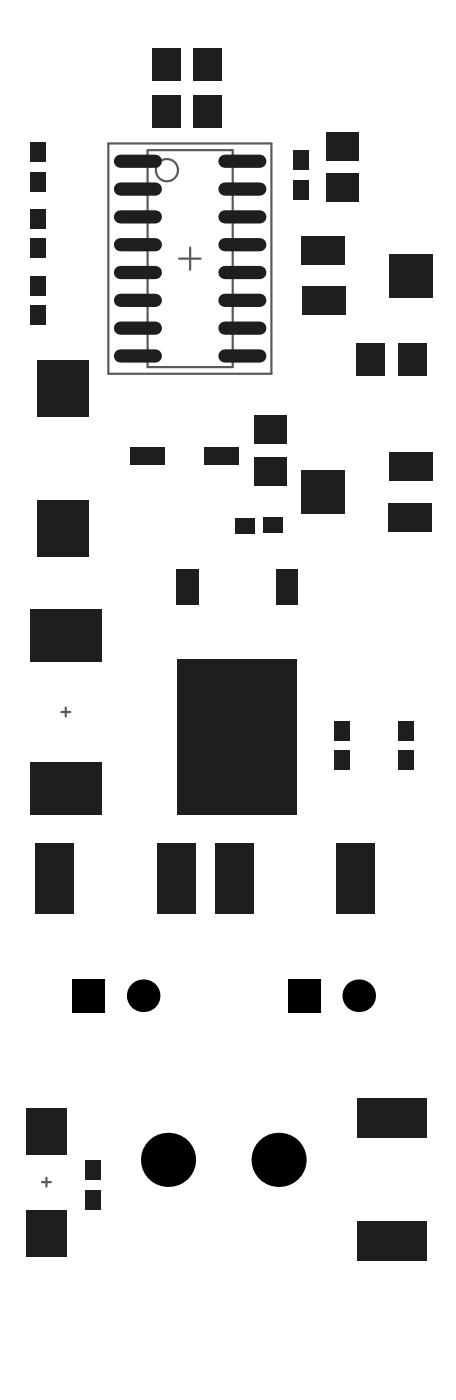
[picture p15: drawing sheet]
<svg xmlns="http://www.w3.org/2000/svg" width="35mm" height="106mm" viewBox="0 0 35 106" stroke-linecap="round" stroke-linejoin="round" font-family="sans-serif">
<g fill="none" stroke="#5a5a5a" stroke-width=".17">
<path d="M8.2 10.9h12.4v17.5h-12.4zM11.2 11.4h6.4v16.4h-6.4zM13.6 19.6h1.6M14.4 18.8v1.7M4.7 54h.6M5 53.7v.6M3.2 89.7h.7M3.5 89.3v.7"/>
<circle cx="12.7" cy="12.9" r=".84"/>
</g>
<g fill="#000">
<circle cx="10.9" cy="75.5" r="1.24"/>
<circle cx="27.2" cy="75.5" r="1.24"/>
<circle cx="12.7" cy="88" r="2.05"/>
<circle cx="21.1" cy="88" r="2.05"/>
</g>
<g fill="#000">
<path d="M5.5 74.3h2.5v2.5h-2.5z" fill-rule="evenodd"/>
<path d="M21.8 74.3h2.5v2.5h-2.5z" fill-rule="evenodd"/>
</g>
<g fill="#1e1e1e">
<path d="M6.5 90.3h1.2v1.4h-1.2z" fill-rule="evenodd"/>
<path d="M19.9 39.3h1.6v1.1h-1.6z" fill-rule="evenodd"/>
<path d="M6.5 88h1.2v1.5h-1.2z" fill-rule="evenodd"/>
<path d="M9.9 33.9h2.6v1.4h-2.6z" fill-rule="evenodd"/>
<path d="M16.3 64h2.9v5.3h-2.9z" fill-rule="evenodd"/>
<path d="M27 26h2.2v2.5h-2.2z" fill-rule="evenodd"/>
<path d="M30.2 54.7h1.1v1.5h-1.1z" fill-rule="evenodd"/>
<path d="M30.2 26h2.2v2.5h-2.2z" fill-rule="evenodd"/>
<path d="M13.4 43.2h1.6v2.6h-1.6z" fill-rule="evenodd"/>
<path d="M21 43.2h1.6v2.6h-1.6z" fill-rule="evenodd"/>
<path d="M30.2 56.9h1.1v1.5h-1.1z" fill-rule="evenodd"/>
<path d="M2.3 15.9h1.2v1.4h-1.2z" fill-rule="evenodd"/>
<path d="M17.8 39.3h1.5v1.2h-1.5z" fill-rule="evenodd"/>
</g>
<path d="M17.1 16.5h2.6M17.1 27h2.6M17.1 22.8h2.6" fill="none" stroke="#1e1e1e" stroke-width="1"/>
<path d="M22.2 11.4h1.2v1.5h-1.2z" fill-rule="evenodd" fill="#1e1e1e"/>
<path d="M17.1 12.2h2.6" fill="none" stroke="#1e1e1e" stroke-width="1"/>
<g fill="#1e1e1e">
<path d="M2 84.1h3.1v3.5h-3.1z" fill-rule="evenodd"/>
<path d="M2 91.8h3v3.5h-3z" fill-rule="evenodd"/>
<path d="M2.7 64h2.9v5.3h-2.9z" fill-rule="evenodd"/>
<path d="M2.3 57.8h5.4v4h-5.4z" fill-rule="evenodd"/>
<path d="M2.3 46.2h5.4v4h-5.4z" fill-rule="evenodd"/>
<path d="M2.8 38h3.9v4.3h-3.9z" fill-rule="evenodd"/>
<path d="M2.3 20.9h1.2v1.5h-1.2z" fill-rule="evenodd"/>
<path d="M2.3 23.2h1.2v1.4h-1.2z" fill-rule="evenodd"/>
<path d="M2.3 18.1h1.2v1.5h-1.2z" fill-rule="evenodd"/>
<path d="M2.3 10.8h1.2v1.5h-1.2z" fill-rule="evenodd"/>
<path d="M2.3 13h1.2v1.5h-1.2z" fill-rule="evenodd"/>
<path d="M11.9 64h2.9v5.3h-2.9z" fill-rule="evenodd"/>
<path d="M15.5 33.9h2.6v1.4h-2.6z" fill-rule="evenodd"/>
<path d="M19.2 31.5h2.5v2.2h-2.5z" fill-rule="evenodd"/>
<path d="M19.2 34.7h2.5v2.1h-2.5z" fill-rule="evenodd"/>
</g>
<path d="M17.1 18.6h2.6M17.1 20.7h2.6M17.1 24.9h2.6" fill="none" stroke="#1e1e1e" stroke-width="1"/>
<g fill="#1e1e1e">
<path d="M22.2 13.7h1.2v1.4h-1.2z" fill-rule="evenodd"/>
<path d="M14.7 3.6h2.1v2.5h-2.1z" fill-rule="evenodd"/>
<path d="M11.5 3.6h2.2v2.5h-2.2z" fill-rule="evenodd"/>
<path d="M14.7 7.2h2.1v2.5h-2.1z" fill-rule="evenodd"/>
<path d="M11.5 7.2h2.2v2.5h-2.2z" fill-rule="evenodd"/>
</g>
<path d="M17.1 14.3h2.6" fill="none" stroke="#1e1e1e" stroke-width="1"/>
<g fill="#1e1e1e">
<path d="M27.1 92.6h5.3v3h-5.3z" fill-rule="evenodd"/>
<path d="M25.5 64h3v5.3h-3z" fill-rule="evenodd"/>
<path d="M25.4 54.7h1.1v1.5h-1.1z" fill-rule="evenodd"/>
<path d="M29.5 38.1h3.3v2.2h-3.3z" fill-rule="evenodd"/>
<path d="M29.5 34.3h3.3v2.2h-3.3z" fill-rule="evenodd"/>
<path d="M29.5 19.2h3.3v3.4h-3.3z" fill-rule="evenodd"/>
<path d="M24.7 13.1h2.5v2.2h-2.5z" fill-rule="evenodd"/>
<path d="M24.7 10h2.5v2.2h-2.5z" fill-rule="evenodd"/>
<path d="M2.8 27.3h3.9v4.3h-3.9z" fill-rule="evenodd"/>
<path d="M13.5 50h9v11.8h-9z" fill-rule="evenodd"/>
<path d="M27.1 83.3h5.3v3h-5.3z" fill-rule="evenodd"/>
<path d="M25.4 56.9h1.1v1.5h-1.1z" fill-rule="evenodd"/>
</g>
<path d="M9.1 27h2.7M9.1 22.8h2.7" fill="none" stroke="#1e1e1e" stroke-width="1"/>
<path d="M22.9 21.7h3.3v2.2h-3.3z" fill-rule="evenodd" fill="#1e1e1e"/>
<path d="M9.1 16.5h2.7M9.1 12.2h2.7" fill="none" stroke="#1e1e1e" stroke-width="1"/>
<path d="M22.9 35.7h3.3v3.3h-3.3z" fill-rule="evenodd" fill="#1e1e1e"/>
<path d="M9.1 18.6h2.7M9.1 20.7h2.7M9.1 24.9h2.7" fill="none" stroke="#1e1e1e" stroke-width="1"/>
<path d="M22.8 17.9h3.4v2.2h-3.4z" fill-rule="evenodd" fill="#1e1e1e"/>
<path d="M9.1 14.3h2.7" fill="none" stroke="#1e1e1e" stroke-width="1"/>
</svg>
